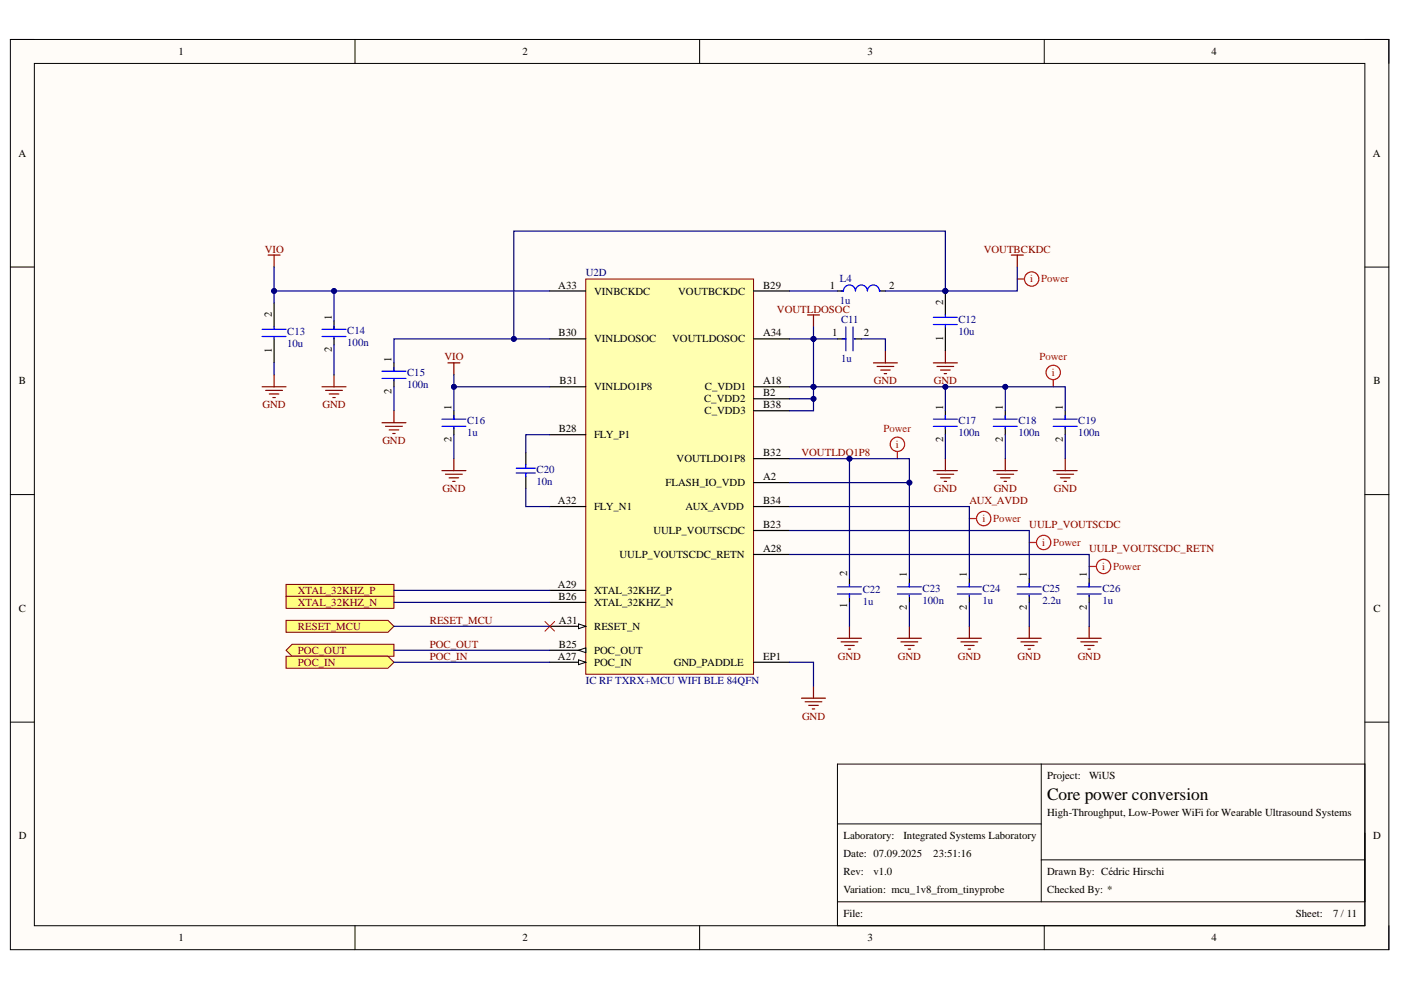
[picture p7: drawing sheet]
<svg xmlns="http://www.w3.org/2000/svg" width="297mm" height="210mm" viewBox="0 0 297 210" stroke-linecap="round" stroke-linejoin="round" font-family="sans-serif">
<defs><g id="words">
<text font-size="3.7" x="222" y="169.5">Core power conversion</text>
<g font-size="2.3">
<text x="37.8" y="11.7">1</text>
<text x="110.8" y="11.7">2</text>
<text x="183.9" y="11.7">3</text>
<text x="256.9" y="11.7">4</text>
<text x="3.9" y="33.2">A</text>
<text x="291.1" y="33.2">A</text>
<text x="118.4" y="61.2">A33</text>
<text x="126" y="62.5">VINBCKDC</text>
<text x="143.8" y="62.5">VOUTBCKDC</text>
<text x="161.8" y="61.2">B29</text>
<text x="175.9" y="61.2">1</text>
<text x="188.5" y="61.2">2</text>
<text x="199.9" y="64.7" transform="rotate(-90 199.9 64.7)">2</text>
<text x="57.6" y="67.3" transform="rotate(-90 57.6 67.3)">2</text>
<text x="70.3" y="67.8" transform="rotate(-90 70.3 67.8)">1</text>
<text x="118.4" y="71.3">B30</text>
<text x="161.8" y="71.3">A34</text>
<text x="176.4" y="71.3">1</text>
<text x="183.2" y="71.3">2</text>
<text x="57.6" y="74.8" transform="rotate(-90 57.6 74.8)">1</text>
<text x="70.3" y="74.7" transform="rotate(-90 70.3 74.7)">2</text>
<text x="83" y="76.7" transform="rotate(-90 83 76.7)">1</text>
<text x="126" y="72.6">VINLDOSOC</text>
<text x="142.5" y="72.6">VOUTLDOSOC</text>
<text x="199.9" y="72.2" transform="rotate(-90 199.9 72.2)">1</text>
<text x="4" y="81.5">B</text>
<text x="83" y="83.6" transform="rotate(-90 83 83.6)">2</text>
<text x="118.6" y="81.5">B31</text>
<text x="126" y="82.7">VINLDO1P8</text>
<text x="149.5" y="82.7">C_VDD1</text>
<text x="161.8" y="81.5">A18</text>
<text x="291.2" y="81.5">B</text>
<text x="95.7" y="86.8" transform="rotate(-90 95.7 86.8)">1</text>
<text x="149.3" y="85.3">C_VDD2</text>
<text x="149.4" y="87.8">C_VDD3</text>
<text x="161.8" y="84">B2</text>
<text x="161.8" y="86.6">B38</text>
<text x="199.9" y="86.8" transform="rotate(-90 199.9 86.8)">1</text>
<text x="212.6" y="86.8" transform="rotate(-90 212.6 86.8)">1</text>
<text x="225.4" y="86.8" transform="rotate(-90 225.4 86.8)">1</text>
<text x="95.7" y="93.7" transform="rotate(-90 95.7 93.7)">2</text>
<text x="118.5" y="91.7">B28</text>
<text x="126" y="92.9">FLY_P1</text>
<text x="199.9" y="93.7" transform="rotate(-90 199.9 93.7)">2</text>
<text x="212.6" y="93.7" transform="rotate(-90 212.6 93.7)">2</text>
<text x="225.4" y="93.7" transform="rotate(-90 225.4 93.7)">2</text>
<text x="143.4" y="98">VOUTLDO1P8</text>
<text x="161.8" y="96.7">B32</text>
<text x="161.8" y="101.8">A2</text>
<text x="118.3" y="106.9">A32</text>
<text x="141.1" y="103.1">FLASH_IO_VDD</text>
<text x="161.8" y="106.9">B34</text>
<text x="126" y="108.1">FLY_N1</text>
<text x="138.5" y="113.2">UULP_VOUTSCDC</text>
<text x="145.3" y="108.1">AUX_AVDD</text>
<text x="161.8" y="111.9">B23</text>
<text x="131.4" y="118.3">UULP_VOUTSCDC_RETN</text>
<text x="161.8" y="117.1">A28</text>
<text x="118.3" y="124.7">A29</text>
<text x="126" y="125.9">XTAL_32KHZ_P</text>
<text x="179.6" y="122.1" transform="rotate(-90 179.6 122.1)">2</text>
<text x="192.3" y="122.4" transform="rotate(-90 192.3 122.4)">1</text>
<text x="205" y="122.4" transform="rotate(-90 205 122.4)">1</text>
<text x="217.7" y="122.4" transform="rotate(-90 217.7 122.4)">1</text>
<text x="230.4" y="122.4" transform="rotate(-90 230.4 122.4)">1</text>
<text x="4" y="129.7">C</text>
<text x="118.4" y="127.2">B26</text>
<text x="126" y="128.5">XTAL_32KHZ_N</text>
<text x="179.6" y="128.8" transform="rotate(-90 179.6 128.8)">1</text>
<text x="192.3" y="129.3" transform="rotate(-90 192.3 129.3)">2</text>
<text x="205" y="129.3" transform="rotate(-90 205 129.3)">2</text>
<text x="217.7" y="129.3" transform="rotate(-90 217.7 129.3)">2</text>
<text x="230.4" y="129.3" transform="rotate(-90 230.4 129.3)">2</text>
<text x="291.2" y="129.7">C</text>
<text x="118.5" y="132.3">A31</text>
<text x="118.5" y="137.3">B25</text>
<text x="126" y="133.5">RESET_N</text>
<text x="118.3" y="139.9">A27</text>
<text x="126" y="138.6">POC_OUT</text>
<text x="126" y="141.1">POC_IN</text>
<text x="142.9" y="141.1">GND_PADDLE</text>
<text x="161.8" y="139.9">EP1</text>
<text x="222" y="165.3">Project:</text>
<text x="230.9" y="165.3">WiUS</text>
<text x="222" y="172.9">High-Throughput, Low-Power WiFi for Wearable Ultrasound Systems</text>
<text x="4" y="178">D</text>
<text x="178.8" y="178">Laboratory:</text>
<text x="191.5" y="178">Integrated Systems Laboratory</text>
<text x="291.1" y="178">D</text>
<text x="178.8" y="181.8">Date: 07.09.2025</text>
<text x="178.8" y="185.6">Rev:</text>
<text x="185.2" y="185.6">v1.0</text>
<text x="197.9" y="181.8">23:51:16</text>
<text x="222" y="185.6">Drawn By: Cédric Hirschi</text>
<text x="178.8" y="189.4">Variation: mcu_1v8_from_tinyprobe</text>
<text x="222" y="189.4">Checked By: *</text>
<text x="178.8" y="194.5">File:</text>
<text x="274.8" y="194.5">Sheet:</text>
<text x="282.6" y="194.5">7 / 11</text>
<text x="37.8" y="199.6">1</text>
<text x="110.8" y="199.6">2</text>
<text x="183.9" y="199.6">3</text>
<text x="256.9" y="199.6">4</text>
</g>
<g font-size="2.3" fill="#800000">
<text x="56.1" y="53.6">VIO</text>
<text x="208.6" y="53.6">VOUTBCKDC</text>
<text x="164.7" y="66.3">VOUTLDOSOC</text>
<text x="94.2" y="76.4">VIO</text>
<text x="185.3" y="81.5">GND</text>
<text x="198" y="81.5">GND</text>
<text x="55.7" y="86.6">GND</text>
<text x="68.4" y="86.6">GND</text>
<text x="81.1" y="94.2">GND</text>
<text x="169.9" y="96.7">VOUTLDO1P8</text>
<text x="93.8" y="104.3">GND</text>
<text x="198" y="104.3">GND</text>
<text x="205.5" y="106.9">AUX_AVDD</text>
<text x="210.7" y="104.3">GND</text>
<text x="223.4" y="104.3">GND</text>
<text x="218.2" y="111.9">UULP_VOUTSCDC</text>
<text x="230.9" y="117.1">UULP_VOUTSCDC_RETN</text>
<text x="63.2" y="125.9">XTAL_32KHZ_P</text>
<text x="63.2" y="128.5">XTAL_32KHZ_N</text>
<text x="63.2" y="133.5">RESET_MCU</text>
<text x="91.1" y="132.3">RESET_MCU</text>
<text x="91.1" y="137.3">POC_OUT</text>
<text x="63.2" y="138.6">POC_OUT</text>
<text x="63.2" y="141.1">POC_IN</text>
<text x="91.1" y="139.9">POC_IN</text>
<text x="177.7" y="139.9">GND</text>
<text x="190.3" y="139.9">GND</text>
<text x="203.1" y="139.9">GND</text>
<text x="215.8" y="139.9">GND</text>
<text x="228.5" y="139.9">GND</text>
<text x="170" y="152.6">GND</text>
</g>
<g font-size="2.3" fill="#000080">
<text x="124.2" y="58.6">U2D</text>
<text x="178.1" y="59.9">L4</text>
<text x="178.1" y="64.5">1u</text>
<text x="60.9" y="71.1">C13</text>
<text x="73.6" y="70.8">C14</text>
<text x="178.3" y="68.6">C11</text>
<text x="203.2" y="68.6">C12</text>
<text x="203.2" y="71.1">10u</text>
<text x="60.9" y="73.6">10u</text>
<text x="73.6" y="73.4">100n</text>
<text x="178.3" y="76.7">1u</text>
<text x="86.3" y="79.7">C15</text>
<text x="86.3" y="82.2">100n</text>
<text x="99" y="89.9">C16</text>
<text x="203.2" y="89.9">C17</text>
<text x="215.9" y="89.9">C18</text>
<text x="228.6" y="89.9">C19</text>
<text x="99" y="92.4">1u</text>
<text x="203.2" y="92.4">100n</text>
<text x="215.9" y="92.4">100n</text>
<text x="228.6" y="92.4">100n</text>
<text x="113.8" y="100.3">C20</text>
<text x="113.8" y="102.8">10n</text>
<text x="182.9" y="125.7">C22</text>
<text x="195.6" y="125.4">C23</text>
<text x="208.3" y="125.4">C24</text>
<text x="221" y="125.4">C25</text>
<text x="233.7" y="125.4">C26</text>
<text x="182.9" y="128.2">1u</text>
<text x="195.6" y="128">100n</text>
<text x="208.3" y="128">1u</text>
<text x="221" y="128">2.2u</text>
<text x="233.7" y="128">1u</text>
<text x="124.2" y="145">IC RF TXRX+MCU WIFI BLE 84QFN</text>
</g>
<g font-size="2.3" fill="#f00">
<text x="218.4" y="59.9">i</text>
<text x="220.8" y="59.9">Power</text>
<text x="220.4" y="76.4">Power</text>
<text x="223" y="79.7">i</text>
<text x="187.3" y="91.7">Power</text>
<text x="190" y="95">i</text>
<text x="208.3" y="110.7">i</text>
<text x="210.6" y="110.7">Power</text>
<text x="221" y="115.8">i</text>
<text x="223.3" y="115.8">Power</text>
<text x="233.7" y="120.9">i</text>
<text x="236" y="120.9">Power</text>
</g>
</g></defs>
<path d="M2.2 8.4h292.3v193h-292.3z" fill-rule="evenodd" fill="#fffcf8"/>
<path d="M2.2 8.4h292.3v193h-292.3z" fill="none" stroke="#000" stroke-width=".21"/>
<path d="M7.3 13.5h282.1v182.8h-282.1z" fill-rule="evenodd" fill="#fffcf8"/>
<g fill="none" stroke="#000" stroke-width=".21">
<path d="M2.2 8.4h5.1M7.3 13.5h282.1v182.8h-282.1zM75.3 8.4v5M148.3 8.4v5.1M221.4 8.4v5.1M289.4 8.4h5.1v5.1M2.2 56.6h5.1M289.4 56.6h5.1M2.2 104.9h5.1M289.4 104.9h5.1M2.2 153.1h5.1M289.4 153.1h5.1"/>
<path d="M177.6 162h111.8v34.3h-111.8zM177.6 174.7h43.2M220.8 162v29.2M75.3 196.3v5.1M148.3 196.3v5.1M177.6 191.2h111.8M220.8 182.3h68.6M221.4 196.3v5.1M294.5 196.3v5.1"/>
</g>
<g fill="none" stroke="#000" stroke-width=".25">
<path d="M70.8 68v1.8M70.8 71.6v1.5M83.5 76.9v1.8M177.6 61.7h1.2M186.5 61.7h1.2M83.5 80.5v1.5M200.4 87.1v1.8M200.4 90.6v1.6M213.1 87.1v1.8M213.1 90.6v1.6M225.8 87.1v1.8M225.8 90.6v1.6"/>
<path d="M192.8 122.6v1.8M192.8 126.2v1.5"/>
</g>
<g fill="none" stroke="#00f" stroke-width=".25">
<path d="M68.3 69.8h5.1M68.3 71.3h5.1M70.8 69.1v.7M70.8 71.6v.3M81 78.7h5.1M83.5 77.9v.8M178.3 61.7h.5a1.27 1.27 0 0 1 1.3-1.3 1.27 1.27 0 0 1 1.3 1.3 1.27 1.27 0 0 1 1.2-1.3 1.27 1.27 0 0 1 1.3 1.3 1.27 1.27 0 0 1 1.3-1.3 1.27 1.27 0 0 1 1.3 1.3h.2M81 80.2h5.1M83.5 80.5v.2M197.9 88.9h5.1M197.9 90.4h5.1M200.4 88.1v.8"/>
<path d="M200.4 90.6v.3M210.6 88.9h5.1M210.6 90.4h5.1M213.1 88.1v.8M213.1 90.6v.3M223.3 88.9h5.1M223.3 90.4h5.1M225.8 88.1v.8M225.8 90.6v.3M190.3 124.4h5M190.3 125.9h5M192.8 123.7v.7"/>
<path d="M192.8 126.2v.2"/>
</g>
<g fill="none" stroke="#800000" stroke-width=".25">
<path d="M58.1 79.5v2.5M70.8 79.5v2.5M55.6 82h5.1M56.3 82.8h3.6M57.1 83.5h2M57.9 84.3h.5M68.3 82h5.1M69 82.8h3.6M69.8 83.5h2M70.6 84.3h.5M81 89.6h5.1M81.7 90.4h3.6"/>
<path d="M82.5 91.2h2M83.3 91.9h.5M83.5 87.1v2.5M93.7 99.8h5.1M96.2 97.2v2.6M94.5 100.5h3.5M95.2 101.3h2.1M96 102.1h.5"/>
</g>
<path d="M60.7 123.9h22.8v2.5h-22.8z" fill-rule="evenodd" fill="#ffff80"/>
<path d="M60.7 123.9h22.8v2.5h-22.8z" fill="none" stroke="#800000" stroke-width=".21"/>
<path d="M60.7 126.4h22.8v2.6h-22.8z" fill-rule="evenodd" fill="#ffff80"/>
<path d="M60.7 126.4h22.8v2.6h-22.8z" fill="none" stroke="#800000" stroke-width=".21"/>
<path d="M60.7 131.5h21.6l1.2 1.3-1.2 1.3h-21.6z" fill-rule="evenodd" fill="#ffff80"/>
<path d="M60.7 131.5h21.6l1.2 1.3-1.2 1.3h-21.6z" fill="none" stroke="#800000" stroke-width=".21"/>
<path d="M61.9 136.6h21.6v2.5h-21.6l-1.2-1.2z" fill-rule="evenodd" fill="#ffff80"/>
<path d="M61.9 136.6h21.6v2.5h-21.6l-1.2-1.2z" fill="none" stroke="#800000" stroke-width=".21"/>
<path d="M60.7 139.1h21.6l1.2 1.3-1.2 1.3h-21.6z" fill-rule="evenodd" fill="#ffff80"/>
<path d="M60.7 139.1h21.6l1.2 1.3-1.2 1.3h-21.6z" fill="none" stroke="#800000" stroke-width=".21"/>
<g fill="none" stroke="#800000" stroke-width=".25">
<path d="M214.4 54.1h2.5M215.7 54.1v2.5M171.2 66.8h2.5M172.5 66.8v2.5M185.2 76.9h5.1M185.9 77.7h3.6M186.7 78.5h2M187.5 79.2h.5M187.7 74.4v2.5M197.9 76.9h5.1M198.7 77.7h3.5M199.4 78.5h2"/>
<path d="M200.2 79.2h.5M200.4 74.4v2.5M197.9 99.8h5.1M200.4 97.3v2.5M210.6 99.8h5.1M213.1 97.3v2.5M223.3 99.8h5.1M225.8 97.3v2.5M198.7 100.5h3.5M199.4 101.3h2M200.2 102.1h.5M211.4 100.5h3.5"/>
<path d="M212.1 101.3h2.1M212.9 102.1h.5M224.1 100.5h3.5M224.8 101.3h2.1M225.6 102.1h.5M177.6 135.3h5M178.3 136.1h3.6M179.1 136.9h2M179.8 137.6h.6M180.1 132.8v2.5M190.3 135.3h5M191 136.1h3.6"/>
<path d="M191.8 136.9h2M192.6 137.6h.5M192.8 132.8v2.5M203 135.3h5.1M203.7 136.1h3.6M204.5 136.9h2M205.3 137.6h.5M205.5 132.8v2.5M215.7 135.3h5.1M216.4 136.1h3.6M217.2 136.9h2M218 137.6h.5"/>
<path d="M218.2 132.8v2.5M228.4 135.3h5.1M229.1 136.1h3.6M229.9 136.9h2.1M230.7 137.6h.5M230.9 132.8v2.5M169.9 148h5.1M170.7 148.8h3.6M171.5 149.6h2M172.2 150.3h.5M172.5 145.5v2.5"/>
</g>
<g fill="none" stroke="#000" stroke-width=".25">
<path d="M177.6 71.9h1.7M181.1 71.9h1.5M96.2 87.1v1.8M96.2 90.6v1.6M111.5 96v2.5M111.5 101.1v2.5M180.1 122.6v1.6M180.1 125.9v1.8M205.5 122.6v1.8M205.5 126.2v1.5M218.2 122.6v1.8M218.2 126.2v1.5"/>
<path d="M230.9 122.6v1.8M230.9 126.2v1.5"/>
</g>
<g fill="none" stroke="#00f" stroke-width=".25">
<path d="M178.6 71.9h.7M179.3 69.3v5.1M180.9 69.3v5.1M181.1 71.9h.3M93.7 88.9h5.1M93.7 90.4h5.1M96.2 88.1v.8M96.2 90.6v.3M109.4 99.3h4.1M111.5 98.5v.8M109.4 100.3h4.1M111.5 100.3v.8"/>
<path d="M177.6 124.4h5M177.6 125.9h5M180.1 123.9v.3M180.1 125.9v.8M203 124.4h5.1M203 125.9h5.1M205.5 123.7v.7M205.5 126.2v.2M215.7 124.4h5.1M215.7 125.9h5.1M218.2 123.7v.7M218.2 126.2v.2"/>
<path d="M228.4 124.4h5.1M228.4 125.9h5.1M230.9 123.7v.7M230.9 126.2v.2"/>
</g>
<circle cx="200.4" cy="61.7" r=".51" fill="#000080"/>
<circle cx="200.4" cy="61.7" r=".51" fill="none" stroke="#000080" stroke-width=".21"/>
<path d="M200.4 61.7v5.1M200.4 69.3v5.1" fill="none" stroke="#000" stroke-width=".25"/>
<circle cx="200.4" cy="61.7" r=".51" fill="#000080"/>
<circle cx="200.4" cy="61.7" r=".51" fill="none" stroke="#000080" stroke-width=".21"/>
<path d="M197.9 68.8h5.1M197.9 67.3h5.1M200.4 66.8v.5M200.4 68.8v.5" fill="none" stroke="#00f" stroke-width=".25"/>
<path d="M124.2 59.2h35.6v83.8h-35.6z" fill-rule="evenodd" fill="#ffffb0"/>
<path d="M124.2 59.2h35.6v83.8h-35.6z" fill="none" stroke="#800000" stroke-width=".21"/>
<path d="M116.6 61.7h7.6M116.6 71.9h7.6M116.6 82h7.6M116.6 92.2h7.6M116.6 107.4h7.6M116.6 125.2h7.6M116.6 127.7h7.6M116.6 132.8h7.6" fill="none" stroke="#000" stroke-width=".25"/>
<path d="M122.7 132.3l1.5 .5-1.5 .5z" fill="#f8fcff"/>
<path d="M122.7 132.3l1.5 .5-1.5 .5z" fill="none" stroke="#000" stroke-width=".21"/>
<path d="M116.6 137.9h7.6" fill="none" stroke="#000" stroke-width=".25"/>
<path d="M122.7 137.9l1.5-.5v1z" fill="#f8fcff"/>
<path d="M122.7 137.9l1.5-.5v1z" fill="none" stroke="#000" stroke-width=".21"/>
<path d="M116.6 140.4h7.6" fill="none" stroke="#000" stroke-width=".25"/>
<path d="M122.7 139.9l1.5 .5-1.5 .5z" fill="#f8fcff"/>
<path d="M122.7 139.9l1.5 .5-1.5 .5z" fill="none" stroke="#000" stroke-width=".21"/>
<g fill="none" stroke="#000" stroke-width=".25">
<path d="M58.1 64.2v5.1M58.1 71.9v5M159.8 61.7h7.6M159.8 71.9h7.6M159.8 82h7.6M159.8 84.5h7.6M159.8 87.1h7.6M159.8 97.2h7.6M159.8 102.3h7.6M159.8 107.4h7.6M159.8 112.5h7.6M159.8 117.6h7.6"/>
<path d="M159.8 140.4h7.6"/>
</g>
<path d="M115.5 131.8l2.1 2M117.6 131.8l-2.1 2" fill="none" stroke="#f00" stroke-width=".21"/>
<path d="M56.8 54.1h2.6M58.1 54.1v2.5M95 76.9h2.5M96.2 76.9v2.6" fill="none" stroke="#800000" stroke-width=".25"/>
<g fill="none" stroke="#f00" stroke-width=".25">
<path d="M215.7 59.2h1.5M190.3 95.7v1.6M223.3 80.5v1.5M205.5 109.9h1.5M218.2 115h1.5M230.9 120.1h1.6"/>
<circle cx="218.7" cy="59.2" r="1.53"/>
<circle cx="223.3" cy="79" r="1.52"/>
<circle cx="190.3" cy="94.2" r="1.52"/>
<circle cx="208.6" cy="109.9" r="1.52"/>
<circle cx="221.3" cy="115" r="1.52"/>
<circle cx="234" cy="120.1" r="1.52"/>
</g>
<path d="M55.6 71.3h5.1M55.6 69.8h5.1M58.1 69.3v.5M58.1 71.3v.6" fill="none" stroke="#00f" stroke-width=".25"/>
<path d="M116.6 82h-20.4v5.1" fill="none" stroke="#000080" stroke-width=".25"/>
<circle cx="96.2" cy="82" r=".51" fill="#000080"/>
<circle cx="96.2" cy="82" r=".51" fill="none" stroke="#000080" stroke-width=".21"/>
<path d="M116.6 61.7h-45.8v6.3M83.5 82v5.1M96.2 92.2v5" fill="none" stroke="#000080" stroke-width=".25"/>
<circle cx="70.8" cy="61.7" r=".51" fill="#000080"/>
<circle cx="70.8" cy="61.7" r=".51" fill="none" stroke="#000080" stroke-width=".21"/>
<path d="M70.8 61.7h-12.7v2.5" fill="none" stroke="#000080" stroke-width=".25"/>
<circle cx="70.8" cy="61.7" r=".51" fill="#000080"/>
<circle cx="70.8" cy="61.7" r=".51" fill="none" stroke="#000080" stroke-width=".21"/>
<circle cx="58.1" cy="61.7" r=".51" fill="#000080"/>
<circle cx="58.1" cy="61.7" r=".51" fill="none" stroke="#000080" stroke-width=".21"/>
<path d="M58.1 56.6v5.1M58.1 76.9v2.6M70.8 73.1v6.4" fill="none" stroke="#000080" stroke-width=".25"/>
<circle cx="58.1" cy="61.7" r=".51" fill="#000080"/>
<circle cx="58.1" cy="61.7" r=".51" fill="none" stroke="#000080" stroke-width=".21"/>
<path d="M96.2 79.5v2.5" fill="none" stroke="#000080" stroke-width=".25"/>
<circle cx="96.2" cy="82" r=".51" fill="#000080"/>
<circle cx="96.2" cy="82" r=".51" fill="none" stroke="#000080" stroke-width=".21"/>
<path d="M167.4 84.5h5.1M83.5 137.9h33.1M83.5 132.8h33.1M83.5 125.2h33.1M83.5 127.7h33.1M83.5 140.4h33.1M167.4 140.4h5.1v5.1" fill="none" stroke="#000080" stroke-width=".25"/>
<circle cx="172.5" cy="84.5" r=".51" fill="#000080"/>
<circle cx="172.5" cy="84.5" r=".51" fill="none" stroke="#000080" stroke-width=".21"/>
<path d="M167.4 97.3h12.7v25.3" fill="none" stroke="#000080" stroke-width=".25"/>
<circle cx="180.1" cy="97.3" r=".51" fill="#000080"/>
<circle cx="180.1" cy="97.3" r=".51" fill="none" stroke="#000080" stroke-width=".21"/>
<path d="M172.5 82h27.9v5.1M200.4 92.2v5.1M213.1 92.2v5.1M225.8 92.2v5.1M167.4 107.4h38.1v15.2M167.4 112.5h50.8v10.1M167.4 117.6h63.5v5M180.1 127.7v5.1M192.8 127.7v5.1M205.5 127.7v5.1M218.2 127.7v5.1M230.9 127.7v5.1" fill="none" stroke="#000080" stroke-width=".25"/>
<circle cx="172.5" cy="82" r=".51" fill="#000080"/>
<circle cx="172.5" cy="82" r=".51" fill="none" stroke="#000080" stroke-width=".21"/>
<circle cx="200.4" cy="82" r=".51" fill="#000080"/>
<circle cx="200.4" cy="82" r=".51" fill="none" stroke="#000080" stroke-width=".21"/>
<path d="M200.4 82h12.7v5.1" fill="none" stroke="#000080" stroke-width=".25"/>
<circle cx="200.4" cy="82" r=".51" fill="#000080"/>
<circle cx="200.4" cy="82" r=".51" fill="none" stroke="#000080" stroke-width=".21"/>
<circle cx="213.1" cy="82" r=".51" fill="#000080"/>
<circle cx="213.1" cy="82" r=".51" fill="none" stroke="#000080" stroke-width=".21"/>
<path d="M213.1 82h12.7v5.1" fill="none" stroke="#000080" stroke-width=".25"/>
<circle cx="213.1" cy="82" r=".51" fill="#000080"/>
<circle cx="213.1" cy="82" r=".51" fill="none" stroke="#000080" stroke-width=".21"/>
<path d="M172.5 71.9v10.1" fill="none" stroke="#000080" stroke-width=".25"/>
<circle cx="172.5" cy="82" r=".51" fill="#000080"/>
<circle cx="172.5" cy="82" r=".51" fill="none" stroke="#000080" stroke-width=".21"/>
<circle cx="172.5" cy="71.9" r=".51" fill="#000080"/>
<circle cx="172.5" cy="71.9" r=".51" fill="none" stroke="#000080" stroke-width=".21"/>
<path d="M167.4 61.7h10.2M172.5 69.3v2.6M182.6 71.9h5.1v2.5" fill="none" stroke="#000080" stroke-width=".25"/>
<circle cx="172.5" cy="71.9" r=".51" fill="#000080"/>
<circle cx="172.5" cy="71.9" r=".51" fill="none" stroke="#000080" stroke-width=".21"/>
<path d="M116.6 71.9h-33.1v5" fill="none" stroke="#000080" stroke-width=".25"/>
<circle cx="108.9" cy="71.9" r=".51" fill="#000080"/>
<circle cx="108.9" cy="71.9" r=".51" fill="none" stroke="#000080" stroke-width=".21"/>
<path d="M167.4 102.3h25.4v20.3" fill="none" stroke="#000080" stroke-width=".25"/>
<circle cx="192.8" cy="102.3" r=".51" fill="#000080"/>
<circle cx="192.8" cy="102.3" r=".51" fill="none" stroke="#000080" stroke-width=".21"/>
<path d="M167.4 82h5.1v5.1h-5.1" fill="none" stroke="#000080" stroke-width=".25"/>
<circle cx="172.5" cy="84.5" r=".51" fill="#000080"/>
<circle cx="172.5" cy="84.5" r=".51" fill="none" stroke="#000080" stroke-width=".21"/>
<circle cx="172.5" cy="82" r=".51" fill="#000080"/>
<circle cx="172.5" cy="82" r=".51" fill="none" stroke="#000080" stroke-width=".21"/>
<path d="M167.4 71.9h10.2" fill="none" stroke="#000080" stroke-width=".25"/>
<circle cx="172.5" cy="71.9" r=".51" fill="#000080"/>
<circle cx="172.5" cy="71.9" r=".51" fill="none" stroke="#000080" stroke-width=".21"/>
<path d="M116.6 92.2h-5.1v3.8M180.1 97.3h12.7v5M111.5 103.6v3.8h5.1" fill="none" stroke="#000080" stroke-width=".25"/>
<circle cx="180.1" cy="97.3" r=".51" fill="#000080"/>
<circle cx="180.1" cy="97.3" r=".51" fill="none" stroke="#000080" stroke-width=".21"/>
<circle cx="192.8" cy="102.3" r=".51" fill="#000080"/>
<circle cx="192.8" cy="102.3" r=".51" fill="none" stroke="#000080" stroke-width=".21"/>
<path d="M215.7 56.6v5.1h-15.3v-12.7h-91.5v22.9" fill="none" stroke="#000080" stroke-width=".25"/>
<circle cx="108.9" cy="71.9" r=".51" fill="#000080"/>
<circle cx="108.9" cy="71.9" r=".51" fill="none" stroke="#000080" stroke-width=".21"/>
<circle cx="200.4" cy="61.7" r=".51" fill="#000080"/>
<circle cx="200.4" cy="61.7" r=".51" fill="none" stroke="#000080" stroke-width=".21"/>
<path d="M187.7 61.7h12.7" fill="none" stroke="#000080" stroke-width=".25"/>
<circle cx="200.4" cy="61.7" r=".51" fill="#000080"/>
<circle cx="200.4" cy="61.7" r=".51" fill="none" stroke="#000080" stroke-width=".21"/>
<use href="#words"/>
</svg>
